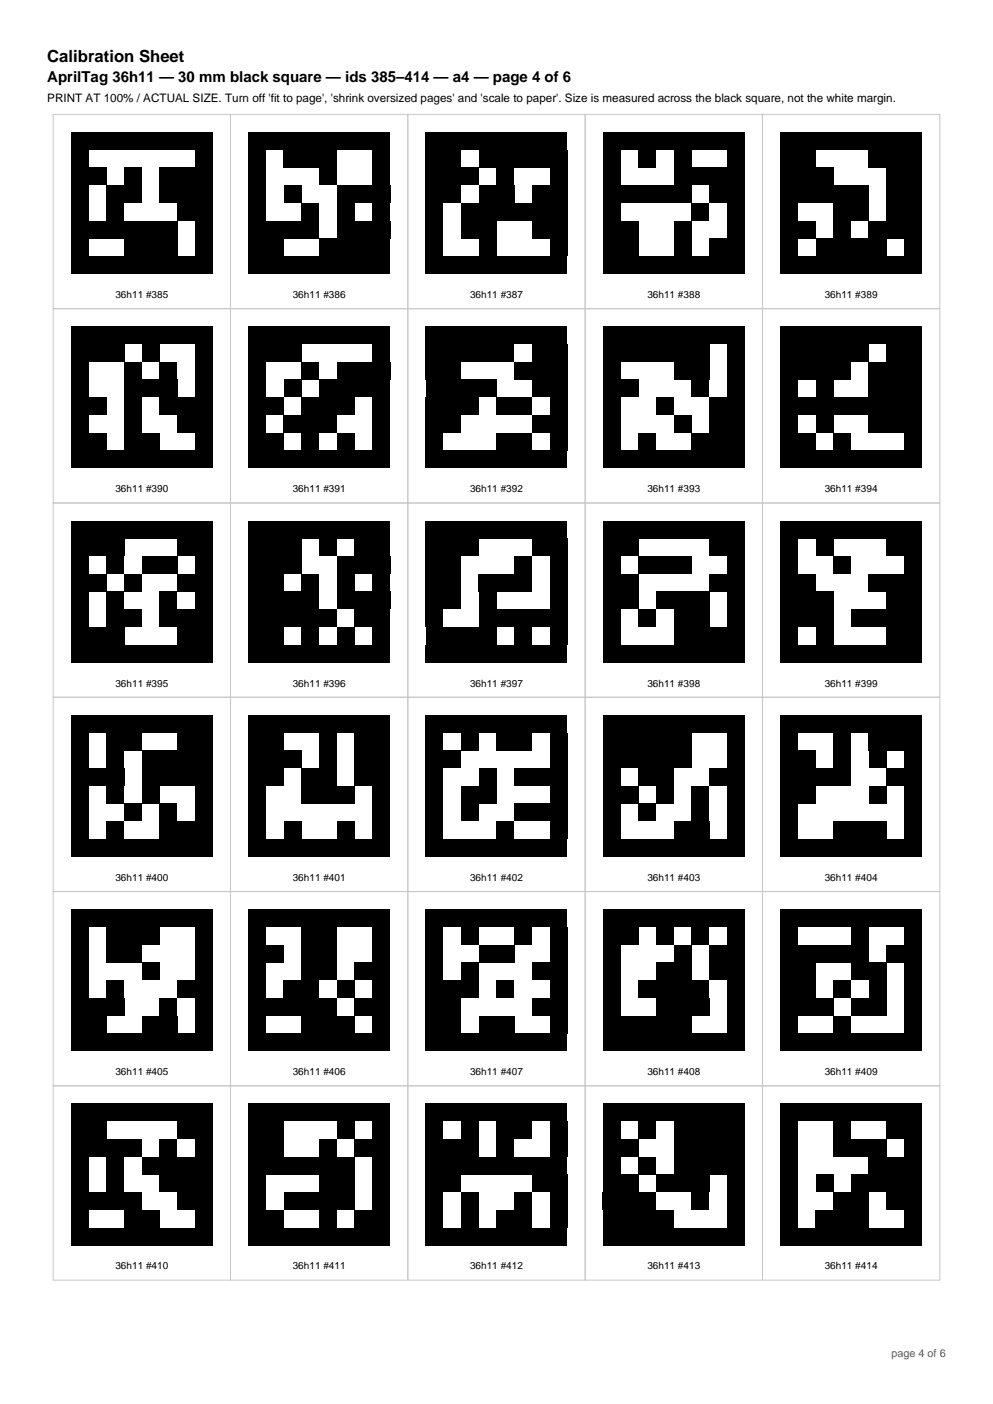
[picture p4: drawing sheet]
<svg xmlns="http://www.w3.org/2000/svg" width="210mm" height="297mm" viewBox="0 0 210 297" stroke-linecap="round" stroke-linejoin="round" font-family="sans-serif">
<defs><g id="words">
<text font-size="3.5" x="10" y="13.2">Calibration Sheet</text>
<text font-size="3.2" x="10" y="17.4">AprilTag 36h11 — 30 mm black square — ids 385–414 — a4 — page 4 of 6</text>
<text font-size="2.5" x="10" y="21.6">PRINT AT 100% / ACTUAL SIZE. Turn off 'fit to page', 'shrink oversized pages' and 'scale to paper'. Size is measured across the black square, not the white margin.</text>
<text font-size="2.3" fill="#595959" x="188.5" y="287">page 4 of 6</text>
<g font-size="2.1">
<text x="24.4" y="63">36h11 #385</text>
<text x="61.9" y="63">36h11 #386</text>
<text x="99.4" y="63">36h11 #387</text>
<text x="136.9" y="63">36h11 #388</text>
<text x="174.4" y="63">36h11 #389</text>
<text x="24.4" y="104.1">36h11 #390</text>
<text x="61.9" y="104.1">36h11 #391</text>
<text x="99.4" y="104.1">36h11 #392</text>
<text x="136.9" y="104.1">36h11 #393</text>
<text x="174.4" y="104.1">36h11 #394</text>
<text x="24.4" y="145.2">36h11 #395</text>
<text x="61.9" y="145.2">36h11 #396</text>
<text x="99.4" y="145.2">36h11 #397</text>
<text x="136.9" y="145.2">36h11 #398</text>
<text x="174.4" y="145.2">36h11 #399</text>
<text x="24.4" y="186.3">36h11 #400</text>
<text x="61.9" y="186.3">36h11 #401</text>
<text x="99.4" y="186.3">36h11 #402</text>
<text x="136.9" y="186.3">36h11 #403</text>
<text x="174.4" y="186.3">36h11 #404</text>
<text x="24.4" y="227.4">36h11 #405</text>
<text x="61.9" y="227.4">36h11 #406</text>
<text x="99.4" y="227.4">36h11 #407</text>
<text x="136.9" y="227.4">36h11 #408</text>
<text x="174.4" y="227.4">36h11 #409</text>
<text x="24.4" y="268.5">36h11 #410</text>
<text x="61.9" y="268.5">36h11 #411</text>
<text x="99.4" y="268.5">36h11 #412</text>
<text x="136.9" y="268.5">36h11 #413</text>
<text x="174.4" y="268.5">36h11 #414</text>
</g>
</g></defs>
<g fill="none" stroke="#c7c7c7" stroke-width=".21">
<path d="M11.2 24.2h37.5v41.1h-37.5zM48.8 24.2h37.5v41.1h-37.5zM86.3 24.2h37.5v41.1h-37.5zM123.8 24.2h37.4v41.1h-37.4zM161.2 24.2h37.5v41.1h-37.5zM11.2 65.3h37.5v41.1h-37.5zM48.8 65.3h37.5v41.1h-37.5zM86.3 65.3h37.5v41.1h-37.5zM123.8 65.3h37.4v41.1h-37.4zM161.2 65.3h37.5v41.1h-37.5zM11.2 106.4h37.5v41.1h-37.5zM48.8 106.4h37.5v41.1h-37.5z"/>
<path d="M86.3 106.4h37.5v41.1h-37.5zM123.8 106.4h37.4v41.1h-37.4zM161.2 106.4h37.5v41.1h-37.5zM11.2 147.5h37.5v41.1h-37.5zM48.8 147.5h37.5v41.1h-37.5zM86.3 147.5h37.5v41.1h-37.5zM123.8 147.5h37.4v41.1h-37.4zM161.2 147.5h37.5v41.1h-37.5zM11.2 188.6h37.5v41.1h-37.5zM48.8 188.6h37.5v41.1h-37.5zM86.3 188.6h37.5v41.1h-37.5zM123.8 188.6h37.4v41.1h-37.4z"/>
<path d="M161.2 188.6h37.5v41.1h-37.5zM11.2 229.7h37.5v41.1h-37.5zM48.8 229.7h37.5v41.1h-37.5zM86.3 229.7h37.5v41.1h-37.5zM123.8 229.7h37.4v41.1h-37.4zM161.2 229.7h37.5v41.1h-37.5z"/>
</g>
<g fill="#000">
<path d="M15 27.9h30v3.8h-30z" fill-rule="evenodd"/>
<path d="M15 31.7h3.8v3.7h-3.8z" fill-rule="evenodd"/>
<path d="M15 35.4h7.5v3.8h-7.5z" fill-rule="evenodd"/>
<path d="M26.2 35.4h3.8v3.8h-3.8z" fill-rule="evenodd"/>
<path d="M33.7 35.4h11.3v3.8h-11.3z" fill-rule="evenodd"/>
<path d="M41.2 31.7h3.8v3.7h-3.8z" fill-rule="evenodd"/>
<path d="M52.5 27.9h30v3.8h-30z" fill-rule="evenodd"/>
<path d="M52.5 31.7h3.7v3.7h-3.7z" fill-rule="evenodd"/>
<path d="M52.5 35.4h3.7v3.8h-3.7z" fill-rule="evenodd"/>
<path d="M60 31.7h11.2v3.7h-11.2z" fill-rule="evenodd"/>
<path d="M67.5 35.4h3.8v3.8h-3.8z" fill-rule="evenodd"/>
<path d="M78.7 31.7h3.8v3.7h-3.8z" fill-rule="evenodd"/>
<path d="M78.7 35.4h3.8v3.8h-3.8z" fill-rule="evenodd"/>
<path d="M90 27.9h30v3.8h-30z" fill-rule="evenodd"/>
<path d="M90 31.7h7.5v3.7h-7.5z" fill-rule="evenodd"/>
<path d="M90 35.4h11.2v3.8h-11.2z" fill-rule="evenodd"/>
<path d="M101.3 31.7h18.7v3.7h-18.7z" fill-rule="evenodd"/>
<path d="M105 35.4h3.7v3.8h-3.7z" fill-rule="evenodd"/>
<path d="M116.3 35.4h3.7v3.8h-3.7z" fill-rule="evenodd"/>
<path d="M127.5 27.9h30v3.8h-30z" fill-rule="evenodd"/>
<path d="M127.5 31.7h3.7v3.7h-3.7z" fill-rule="evenodd"/>
<path d="M127.5 35.4h3.7v3.8h-3.7z" fill-rule="evenodd"/>
<path d="M135 31.7h3.8v3.7h-3.8z" fill-rule="evenodd"/>
<path d="M142.5 31.7h3.7v3.7h-3.7z" fill-rule="evenodd"/>
<path d="M142.5 35.4h15v3.8h-15z" fill-rule="evenodd"/>
<path d="M153.8 31.7h3.7v3.7h-3.7z" fill-rule="evenodd"/>
<path d="M165 27.9h30v3.8h-30z" fill-rule="evenodd"/>
<path d="M165 31.7h7.5v3.7h-7.5z" fill-rule="evenodd"/>
<path d="M165 35.4h11.2v3.8h-11.2z" fill-rule="evenodd"/>
<path d="M183.7 31.7h11.3v3.7h-11.3z" fill-rule="evenodd"/>
<path d="M187.5 35.4h7.5v3.8h-7.5z" fill-rule="evenodd"/>
<path d="M15 39.2h3.8v3.8h-3.8z" fill-rule="evenodd"/>
<path d="M15 43h3.8v3.7h-3.8z" fill-rule="evenodd"/>
<path d="M15 46.7h22.5v3.7h-22.5z" fill-rule="evenodd"/>
<path d="M15 50.4h3.8v3.8h-3.8z" fill-rule="evenodd"/>
<path d="M15 54.2h30v3.8h-30z" fill-rule="evenodd"/>
<path d="M22.5 39.2h7.5v3.8h-7.5z" fill-rule="evenodd"/>
<path d="M22.5 43h3.7v3.7h-3.7z" fill-rule="evenodd"/>
<path d="M26.2 50.4h11.3v3.8h-11.3z" fill-rule="evenodd"/>
<path d="M33.7 39.2h11.3v3.8h-11.3z" fill-rule="evenodd"/>
<path d="M37.5 43h7.5v3.7h-7.5z" fill-rule="evenodd"/>
<path d="M41.2 46.7h3.8v3.7h-3.8z" fill-rule="evenodd"/>
<path d="M41.2 50.4h3.8v3.8h-3.8z" fill-rule="evenodd"/>
<path d="M52.5 39.2h3.7v3.8h-3.7z" fill-rule="evenodd"/>
<path d="M52.5 43h3.7v3.7h-3.7z" fill-rule="evenodd"/>
<path d="M52.5 46.7h15v3.7h-15z" fill-rule="evenodd"/>
<path d="M52.5 50.4h7.5v3.8h-7.5z" fill-rule="evenodd"/>
<path d="M52.5 54.2h30v3.8h-30z" fill-rule="evenodd"/>
<path d="M60 39.2h3.7v3.8h-3.7z" fill-rule="evenodd"/>
<path d="M63.8 43h3.7v3.7h-3.7z" fill-rule="evenodd"/>
<path d="M67.5 50.4h15v3.8h-15z" fill-rule="evenodd"/>
<path d="M71.3 39.2h11.2v3.8h-11.2z" fill-rule="evenodd"/>
<path d="M71.3 43h3.7v3.7h-3.7z" fill-rule="evenodd"/>
<path d="M71.3 46.7h11.2v3.7h-11.2z" fill-rule="evenodd"/>
<path d="M78.7 43h3.8v3.7h-3.8z" fill-rule="evenodd"/>
<path d="M90 39.2h7.5v3.8h-7.5z" fill-rule="evenodd"/>
<path d="M90 43h3.7v3.7h-3.7z" fill-rule="evenodd"/>
<path d="M90 46.7h3.7v3.7h-3.7z" fill-rule="evenodd"/>
<path d="M90 50.4h3.7v3.8h-3.7z" fill-rule="evenodd"/>
<path d="M90 54.2h30v3.8h-30z" fill-rule="evenodd"/>
<path d="M97.5 43h22.5v3.7h-22.5z" fill-rule="evenodd"/>
<path d="M97.5 46.7h7.5v3.7h-7.5z" fill-rule="evenodd"/>
<path d="M101.3 39.2h7.5v3.8h-7.5z" fill-rule="evenodd"/>
<path d="M101.3 50.4h3.7v3.8h-3.7z" fill-rule="evenodd"/>
<path d="M112.5 39.2h7.5v3.8h-7.5z" fill-rule="evenodd"/>
<path d="M112.5 46.7h7.5v3.7h-7.5z" fill-rule="evenodd"/>
<path d="M116.3 50.4h3.7v3.8h-3.7z" fill-rule="evenodd"/>
<path d="M127.5 39.2h18.7v3.8h-18.7z" fill-rule="evenodd"/>
<path d="M127.5 43h3.7v3.7h-3.7z" fill-rule="evenodd"/>
<path d="M127.5 46.7h7.5v3.7h-7.5z" fill-rule="evenodd"/>
<path d="M127.5 50.4h7.5v3.8h-7.5z" fill-rule="evenodd"/>
<path d="M127.5 54.2h30v3.8h-30z" fill-rule="evenodd"/>
<path d="M142.5 46.7h3.7v3.7h-3.7z" fill-rule="evenodd"/>
<path d="M142.5 50.4h3.7v3.8h-3.7z" fill-rule="evenodd"/>
<path d="M146.2 43h3.8v3.7h-3.8z" fill-rule="evenodd"/>
<path d="M150 39.2h7.5v3.8h-7.5z" fill-rule="evenodd"/>
<path d="M150 50.4h7.5v3.8h-7.5z" fill-rule="evenodd"/>
<path d="M153.8 43h3.7v3.7h-3.7z" fill-rule="evenodd"/>
<path d="M153.8 46.7h3.7v3.7h-3.7z" fill-rule="evenodd"/>
<path d="M165 39.2h18.7v3.8h-18.7z" fill-rule="evenodd"/>
<path d="M165 43h3.7v3.7h-3.7z" fill-rule="evenodd"/>
<path d="M165 46.7h7.5v3.7h-7.5z" fill-rule="evenodd"/>
<path d="M165 50.4h3.7v3.8h-3.7z" fill-rule="evenodd"/>
<path d="M165 54.2h30v3.8h-30z" fill-rule="evenodd"/>
<path d="M172.5 50.4h15v3.8h-15z" fill-rule="evenodd"/>
<path d="M176.2 43h7.6v3.7h-7.6z" fill-rule="evenodd"/>
<path d="M176.2 46.7h3.8v3.7h-3.8z" fill-rule="evenodd"/>
<path d="M183.7 46.7h11.3v3.7h-11.3z" fill-rule="evenodd"/>
<path d="M187.5 39.2h7.5v3.8h-7.5z" fill-rule="evenodd"/>
<path d="M187.5 43h7.5v3.7h-7.5z" fill-rule="evenodd"/>
<path d="M191.2 50.4h3.8v3.8h-3.8z" fill-rule="evenodd"/>
<path d="M15 69h30v3.8h-30z" fill-rule="evenodd"/>
<path d="M15 72.8h11.3v3.8h-11.3z" fill-rule="evenodd"/>
<path d="M30 72.8h3.7v3.8h-3.7z" fill-rule="evenodd"/>
<path d="M41.2 72.8h3.8v3.8h-3.8z" fill-rule="evenodd"/>
<path d="M52.5 69h30v3.8h-30z" fill-rule="evenodd"/>
<path d="M52.5 72.8h11.2v3.8h-11.2z" fill-rule="evenodd"/>
<path d="M78.7 72.8h3.8v3.8h-3.8z" fill-rule="evenodd"/>
<path d="M90 69h30v3.8h-30z" fill-rule="evenodd"/>
<path d="M90 72.8h18.7v3.8h-18.7z" fill-rule="evenodd"/>
<path d="M112.5 72.8h7.5v3.8h-7.5z" fill-rule="evenodd"/>
<path d="M127.5 69h30v3.8h-30z" fill-rule="evenodd"/>
<path d="M127.5 72.8h22.5v3.8h-22.5z" fill-rule="evenodd"/>
<path d="M153.8 72.8h3.7v3.8h-3.7z" fill-rule="evenodd"/>
<path d="M165 69h30v3.8h-30z" fill-rule="evenodd"/>
<path d="M165 72.8h18.7v3.8h-18.7z" fill-rule="evenodd"/>
<path d="M187.5 72.8h7.5v3.8h-7.5z" fill-rule="evenodd"/>
<path d="M15 76.6h3.8v3.7h-3.8z" fill-rule="evenodd"/>
<path d="M15 80.3h3.8v3.7h-3.8z" fill-rule="evenodd"/>
<path d="M15 84h7.5v3.8h-7.5z" fill-rule="evenodd"/>
<path d="M15 87.8h3.8v3.7h-3.8z" fill-rule="evenodd"/>
<path d="M15 91.6h7.5v3.7h-7.5z" fill-rule="evenodd"/>
<path d="M15 95.3h30v3.8h-30z" fill-rule="evenodd"/>
<path d="M26.2 76.6h3.8v3.7h-3.8z" fill-rule="evenodd"/>
<path d="M26.2 80.3h11.3v3.7h-11.3z" fill-rule="evenodd"/>
<path d="M26.2 84h3.8v3.8h-3.8z" fill-rule="evenodd"/>
<path d="M26.2 87.8h3.8v3.7h-3.8z" fill-rule="evenodd"/>
<path d="M26.2 91.6h7.5v3.7h-7.5z" fill-rule="evenodd"/>
<path d="M33.7 76.6h3.8v3.7h-3.8z" fill-rule="evenodd"/>
<path d="M33.7 84h11.3v3.8h-11.3z" fill-rule="evenodd"/>
<path d="M37.5 87.8h7.5v3.7h-7.5z" fill-rule="evenodd"/>
<path d="M41.2 76.6h3.8v3.7h-3.8z" fill-rule="evenodd"/>
<path d="M41.2 80.3h3.8v3.7h-3.8z" fill-rule="evenodd"/>
<path d="M41.2 91.6h3.8v3.7h-3.8z" fill-rule="evenodd"/>
<path d="M52.5 76.6h3.7v3.7h-3.7z" fill-rule="evenodd"/>
<path d="M52.5 80.3h3.7v3.7h-3.7z" fill-rule="evenodd"/>
<path d="M52.5 84h7.5v3.8h-7.5z" fill-rule="evenodd"/>
<path d="M52.5 87.8h3.7v3.7h-3.7z" fill-rule="evenodd"/>
<path d="M52.5 91.6h7.5v3.7h-7.5z" fill-rule="evenodd"/>
<path d="M52.5 95.3h30v3.8h-30z" fill-rule="evenodd"/>
<path d="M60 80.3h3.7v3.7h-3.7z" fill-rule="evenodd"/>
<path d="M60 87.8h11.2v3.7h-11.2z" fill-rule="evenodd"/>
<path d="M63.8 76.6h3.7v3.7h-3.7z" fill-rule="evenodd"/>
<path d="M63.8 84h11.2v3.8h-11.2z" fill-rule="evenodd"/>
<path d="M63.8 91.6h3.7v3.7h-3.7z" fill-rule="evenodd"/>
<path d="M67.5 80.3h15v3.7h-15z" fill-rule="evenodd"/>
<path d="M71.3 76.6h11.2v3.7h-11.2z" fill-rule="evenodd"/>
<path d="M71.3 91.6h3.7v3.7h-3.7z" fill-rule="evenodd"/>
<path d="M78.7 84h3.8v3.8h-3.8z" fill-rule="evenodd"/>
<path d="M78.7 87.8h3.8v3.7h-3.8z" fill-rule="evenodd"/>
<path d="M78.7 91.6h3.8v3.7h-3.8z" fill-rule="evenodd"/>
<path d="M90 76.6h7.5v3.7h-7.5z" fill-rule="evenodd"/>
<path d="M90 80.3h15v3.7h-15z" fill-rule="evenodd"/>
<path d="M90 84h11.2v3.8h-11.2z" fill-rule="evenodd"/>
<path d="M90 87.8h7.5v3.7h-7.5z" fill-rule="evenodd"/>
<path d="M90 91.6h3.7v3.7h-3.7z" fill-rule="evenodd"/>
<path d="M90 95.3h30v3.8h-30z" fill-rule="evenodd"/>
<path d="M105 84h7.5v3.8h-7.5z" fill-rule="evenodd"/>
<path d="M105 91.6h7.5v3.7h-7.5z" fill-rule="evenodd"/>
<path d="M108.7 76.6h11.3v3.7h-11.3z" fill-rule="evenodd"/>
<path d="M112.5 80.3h7.5v3.7h-7.5z" fill-rule="evenodd"/>
<path d="M112.5 87.8h7.5v3.7h-7.5z" fill-rule="evenodd"/>
<path d="M116.3 84h3.7v3.8h-3.7z" fill-rule="evenodd"/>
<path d="M116.3 91.6h3.7v3.7h-3.7z" fill-rule="evenodd"/>
<path d="M127.5 76.6h3.7v3.7h-3.7z" fill-rule="evenodd"/>
<path d="M127.5 80.3h7.5v3.7h-7.5z" fill-rule="evenodd"/>
<path d="M127.5 84h3.7v3.8h-3.7z" fill-rule="evenodd"/>
<path d="M127.5 87.8h3.7v3.7h-3.7z" fill-rule="evenodd"/>
<path d="M127.5 91.6h3.7v3.7h-3.7z" fill-rule="evenodd"/>
<path d="M127.5 95.3h30v3.8h-30z" fill-rule="evenodd"/>
<path d="M135 91.6h3.8v3.7h-3.8z" fill-rule="evenodd"/>
<path d="M138.8 84h3.7v3.8h-3.7z" fill-rule="evenodd"/>
<path d="M142.5 76.6h7.5v3.7h-7.5z" fill-rule="evenodd"/>
<path d="M142.5 87.8h3.7v3.7h-3.7z" fill-rule="evenodd"/>
<path d="M146.2 80.3h3.8v3.7h-3.8z" fill-rule="evenodd"/>
<path d="M146.2 91.6h11.3v3.7h-11.3z" fill-rule="evenodd"/>
<path d="M150 84h7.5v3.8h-7.5z" fill-rule="evenodd"/>
<path d="M150 87.8h7.5v3.7h-7.5z" fill-rule="evenodd"/>
<path d="M153.8 76.6h3.7v3.7h-3.7z" fill-rule="evenodd"/>
<path d="M153.8 80.3h3.7v3.7h-3.7z" fill-rule="evenodd"/>
<path d="M165 76.6h15v3.7h-15z" fill-rule="evenodd"/>
<path d="M165 80.3h3.7v3.7h-3.7z" fill-rule="evenodd"/>
<path d="M165 84h30v3.8h-30z" fill-rule="evenodd"/>
<path d="M165 87.8h3.7v3.7h-3.7z" fill-rule="evenodd"/>
<path d="M165 91.6h7.5v3.7h-7.5z" fill-rule="evenodd"/>
<path d="M165 95.3h30v3.8h-30z" fill-rule="evenodd"/>
<path d="M172.5 80.3h3.8v3.7h-3.8z" fill-rule="evenodd"/>
<path d="M172.5 87.8h3.8v3.7h-3.8z" fill-rule="evenodd"/>
<path d="M176.2 91.6h3.8v3.7h-3.8z" fill-rule="evenodd"/>
<path d="M183.7 76.6h11.3v3.7h-11.3z" fill-rule="evenodd"/>
<path d="M183.7 80.3h11.3v3.7h-11.3z" fill-rule="evenodd"/>
<path d="M183.7 87.8h11.3v3.7h-11.3z" fill-rule="evenodd"/>
<path d="M191.2 91.6h3.8v3.7h-3.8z" fill-rule="evenodd"/>
<path d="M15 110.1h30v3.8h-30z" fill-rule="evenodd"/>
<path d="M15 113.9h11.3v3.8h-11.3z" fill-rule="evenodd"/>
<path d="M37.5 113.9h7.5v3.8h-7.5z" fill-rule="evenodd"/>
<path d="M52.5 110.1h30v3.8h-30z" fill-rule="evenodd"/>
<path d="M52.5 113.9h11.2v3.8h-11.2z" fill-rule="evenodd"/>
<path d="M67.5 113.9h3.8v3.8h-3.8z" fill-rule="evenodd"/>
<path d="M75 113.9h7.5v3.8h-7.5z" fill-rule="evenodd"/>
<path d="M90 110.1h30v3.8h-30z" fill-rule="evenodd"/>
<path d="M90 113.9h11.2v3.8h-11.2z" fill-rule="evenodd"/>
<path d="M112.5 113.9h7.5v3.8h-7.5z" fill-rule="evenodd"/>
<path d="M127.5 110.1h30v3.8h-30z" fill-rule="evenodd"/>
<path d="M127.5 113.9h7.5v3.8h-7.5z" fill-rule="evenodd"/>
<path d="M150 113.9h7.5v3.8h-7.5z" fill-rule="evenodd"/>
<path d="M165 110.1h30v3.8h-30z" fill-rule="evenodd"/>
<path d="M165 113.9h3.7v3.8h-3.7z" fill-rule="evenodd"/>
<path d="M172.5 113.9h3.8v3.8h-3.8z" fill-rule="evenodd"/>
<path d="M187.5 113.9h7.5v3.8h-7.5z" fill-rule="evenodd"/>
<path d="M15 117.7h3.8v3.7h-3.8z" fill-rule="evenodd"/>
<path d="M15 121.4h7.5v3.7h-7.5z" fill-rule="evenodd"/>
<path d="M15 125.2h3.8v3.7h-3.8z" fill-rule="evenodd"/>
<path d="M15 128.9h3.8v3.8h-3.8z" fill-rule="evenodd"/>
<path d="M15 132.6h11.3v3.8h-11.3z" fill-rule="evenodd"/>
<path d="M22.5 117.7h3.7v3.7h-3.7z" fill-rule="evenodd"/>
<path d="M22.5 125.2h3.7v3.7h-3.7z" fill-rule="evenodd"/>
<path d="M22.5 128.9h7.5v3.8h-7.5z" fill-rule="evenodd"/>
<path d="M26.2 121.4h3.8v3.7h-3.8z" fill-rule="evenodd"/>
<path d="M30 117.7h7.5v3.7h-7.5z" fill-rule="evenodd"/>
<path d="M33.7 125.2h3.8v3.7h-3.8z" fill-rule="evenodd"/>
<path d="M33.7 128.9h11.3v3.8h-11.3z" fill-rule="evenodd"/>
<path d="M37.5 121.4h7.5v3.7h-7.5z" fill-rule="evenodd"/>
<path d="M37.5 132.6h7.5v3.8h-7.5z" fill-rule="evenodd"/>
<path d="M41.2 117.7h3.8v3.7h-3.8z" fill-rule="evenodd"/>
<path d="M41.2 125.2h3.8v3.7h-3.8z" fill-rule="evenodd"/>
<path d="M52.5 117.7h11.2v3.7h-11.2z" fill-rule="evenodd"/>
<path d="M52.5 121.4h7.5v3.7h-7.5z" fill-rule="evenodd"/>
<path d="M52.5 125.2h15v3.7h-15z" fill-rule="evenodd"/>
<path d="M52.5 128.9h18.8v3.8h-18.8z" fill-rule="evenodd"/>
<path d="M52.5 132.6h7.5v3.8h-7.5z" fill-rule="evenodd"/>
<path d="M63.8 121.4h3.7v3.7h-3.7z" fill-rule="evenodd"/>
<path d="M63.8 132.6h3.7v3.8h-3.7z" fill-rule="evenodd"/>
<path d="M71.3 117.7h11.2v3.7h-11.2z" fill-rule="evenodd"/>
<path d="M71.3 121.4h3.7v3.7h-3.7z" fill-rule="evenodd"/>
<path d="M71.3 125.2h11.2v3.7h-11.2z" fill-rule="evenodd"/>
<path d="M71.3 132.6h3.7v3.8h-3.7z" fill-rule="evenodd"/>
<path d="M75 128.9h7.5v3.8h-7.5z" fill-rule="evenodd"/>
<path d="M78.7 121.4h3.8v3.7h-3.8z" fill-rule="evenodd"/>
<path d="M78.7 132.6h3.8v3.8h-3.8z" fill-rule="evenodd"/>
<path d="M90 117.7h7.5v3.7h-7.5z" fill-rule="evenodd"/>
<path d="M90 121.4h7.5v3.7h-7.5z" fill-rule="evenodd"/>
<path d="M90 125.2h7.5v3.7h-7.5z" fill-rule="evenodd"/>
<path d="M90 128.9h3.7v3.8h-3.7z" fill-rule="evenodd"/>
<path d="M90 132.6h15v3.8h-15z" fill-rule="evenodd"/>
<path d="M101.3 121.4h11.2v3.7h-11.2z" fill-rule="evenodd"/>
<path d="M101.3 125.2h3.7v3.7h-3.7z" fill-rule="evenodd"/>
<path d="M101.3 128.9h18.7v3.8h-18.7z" fill-rule="evenodd"/>
<path d="M108.7 117.7h3.8v3.7h-3.8z" fill-rule="evenodd"/>
<path d="M108.7 132.6h3.8v3.8h-3.8z" fill-rule="evenodd"/>
<path d="M116.3 117.7h3.7v3.7h-3.7z" fill-rule="evenodd"/>
<path d="M116.3 121.4h3.7v3.7h-3.7z" fill-rule="evenodd"/>
<path d="M116.3 125.2h3.7v3.7h-3.7z" fill-rule="evenodd"/>
<path d="M116.3 132.6h3.7v3.8h-3.7z" fill-rule="evenodd"/>
<path d="M127.5 117.7h3.7v3.7h-3.7z" fill-rule="evenodd"/>
<path d="M127.5 121.4h7.5v3.7h-7.5z" fill-rule="evenodd"/>
<path d="M127.5 125.2h7.5v3.7h-7.5z" fill-rule="evenodd"/>
<path d="M127.5 128.9h3.7v3.8h-3.7z" fill-rule="evenodd"/>
<path d="M127.5 132.6h3.7v3.8h-3.7z" fill-rule="evenodd"/>
<path d="M135 117.7h11.3v3.7h-11.3z" fill-rule="evenodd"/>
<path d="M135 128.9h3.8v3.8h-3.8z" fill-rule="evenodd"/>
<path d="M138.8 125.2h11.2v3.7h-11.2z" fill-rule="evenodd"/>
<path d="M142.5 128.9h7.5v3.8h-7.5z" fill-rule="evenodd"/>
<path d="M142.5 132.6h15v3.8h-15z" fill-rule="evenodd"/>
<path d="M150 121.4h7.5v3.7h-7.5z" fill-rule="evenodd"/>
<path d="M153.8 117.7h3.7v3.7h-3.7z" fill-rule="evenodd"/>
<path d="M153.8 125.2h3.7v3.7h-3.7z" fill-rule="evenodd"/>
<path d="M153.8 128.9h3.7v3.8h-3.7z" fill-rule="evenodd"/>
<path d="M165 117.7h3.7v3.7h-3.7z" fill-rule="evenodd"/>
<path d="M165 121.4h7.5v3.7h-7.5z" fill-rule="evenodd"/>
<path d="M165 125.2h11.2v3.7h-11.2z" fill-rule="evenodd"/>
<path d="M165 128.9h11.2v3.8h-11.2z" fill-rule="evenodd"/>
<path d="M165 132.6h3.7v3.8h-3.7z" fill-rule="evenodd"/>
<path d="M172.5 132.6h3.8v3.8h-3.8z" fill-rule="evenodd"/>
<path d="M176.2 117.7h3.8v3.7h-3.8z" fill-rule="evenodd"/>
<path d="M180 128.9h15v3.8h-15z" fill-rule="evenodd"/>
<path d="M183.7 121.4h11.3v3.7h-11.3z" fill-rule="evenodd"/>
<path d="M187.5 125.2h7.5v3.7h-7.5z" fill-rule="evenodd"/>
<path d="M187.5 132.6h7.5v3.8h-7.5z" fill-rule="evenodd"/>
<path d="M191.2 117.7h3.8v3.7h-3.8z" fill-rule="evenodd"/>
<path d="M15 136.4h30v3.7h-30z" fill-rule="evenodd"/>
<path d="M15 151.2h30v3.8h-30z" fill-rule="evenodd"/>
<path d="M15 155h3.8v3.7h-3.8z" fill-rule="evenodd"/>
<path d="M22.5 155h7.5v3.7h-7.5z" fill-rule="evenodd"/>
<path d="M37.5 155h7.5v3.7h-7.5z" fill-rule="evenodd"/>
<path d="M52.5 136.4h30v3.7h-30z" fill-rule="evenodd"/>
<path d="M52.5 151.2h30v3.8h-30z" fill-rule="evenodd"/>
<path d="M52.5 155h7.5v3.7h-7.5z" fill-rule="evenodd"/>
<path d="M67.5 155h3.8v3.7h-3.8z" fill-rule="evenodd"/>
<path d="M75 155h7.5v3.7h-7.5z" fill-rule="evenodd"/>
<path d="M90 136.4h30v3.7h-30z" fill-rule="evenodd"/>
<path d="M90 151.2h30v3.8h-30z" fill-rule="evenodd"/>
<path d="M90 155h3.7v3.7h-3.7z" fill-rule="evenodd"/>
<path d="M97.5 155h3.8v3.7h-3.8z" fill-rule="evenodd"/>
<path d="M105 155h7.5v3.7h-7.5z" fill-rule="evenodd"/>
<path d="M116.3 155h3.7v3.7h-3.7z" fill-rule="evenodd"/>
<path d="M127.5 136.4h30v3.7h-30z" fill-rule="evenodd"/>
<path d="M127.5 151.2h30v3.8h-30z" fill-rule="evenodd"/>
<path d="M127.5 155h18.7v3.7h-18.7z" fill-rule="evenodd"/>
<path d="M153.8 155h3.7v3.7h-3.7z" fill-rule="evenodd"/>
<path d="M165 136.4h30v3.7h-30z" fill-rule="evenodd"/>
<path d="M165 151.2h30v3.8h-30z" fill-rule="evenodd"/>
<path d="M165 155h3.7v3.7h-3.7z" fill-rule="evenodd"/>
<path d="M176.2 155h3.8v3.7h-3.8z" fill-rule="evenodd"/>
<path d="M183.7 155h11.3v3.7h-11.3z" fill-rule="evenodd"/>
<path d="M15 158.8h3.8v3.7h-3.8z" fill-rule="evenodd"/>
<path d="M15 162.5h11.3v3.8h-11.3z" fill-rule="evenodd"/>
<path d="M15 166.3h3.8v3.7h-3.8z" fill-rule="evenodd"/>
<path d="M15 170h3.8v3.7h-3.8z" fill-rule="evenodd"/>
<path d="M15 173.7h3.8v3.8h-3.8z" fill-rule="evenodd"/>
<path d="M22.5 158.8h3.7v3.7h-3.7z" fill-rule="evenodd"/>
<path d="M22.5 166.3h3.7v3.7h-3.7z" fill-rule="evenodd"/>
<path d="M22.5 173.7h3.7v3.8h-3.7z" fill-rule="evenodd"/>
<path d="M26.2 170h3.8v3.7h-3.8z" fill-rule="evenodd"/>
<path d="M30 158.8h15v3.7h-15z" fill-rule="evenodd"/>
<path d="M30 162.5h15v3.8h-15z" fill-rule="evenodd"/>
<path d="M30 166.3h3.7v3.7h-3.7z" fill-rule="evenodd"/>
<path d="M33.7 170h3.8v3.7h-3.8z" fill-rule="evenodd"/>
<path d="M33.7 173.7h11.3v3.8h-11.3z" fill-rule="evenodd"/>
<path d="M41.2 166.3h3.8v3.7h-3.8z" fill-rule="evenodd"/>
<path d="M41.2 170h3.8v3.7h-3.8z" fill-rule="evenodd"/>
<path d="M52.5 158.8h11.2v3.7h-11.2z" fill-rule="evenodd"/>
<path d="M52.5 162.5h7.5v3.8h-7.5z" fill-rule="evenodd"/>
<path d="M52.5 166.3h3.7v3.7h-3.7z" fill-rule="evenodd"/>
<path d="M52.5 170h3.7v3.7h-3.7z" fill-rule="evenodd"/>
<path d="M52.5 173.7h3.7v3.8h-3.7z" fill-rule="evenodd"/>
<path d="M60 173.7h3.7v3.8h-3.7z" fill-rule="evenodd"/>
<path d="M63.8 162.5h7.5v3.8h-7.5z" fill-rule="evenodd"/>
<path d="M63.8 166.3h11.2v3.7h-11.2z" fill-rule="evenodd"/>
<path d="M67.5 158.8h3.8v3.7h-3.8z" fill-rule="evenodd"/>
<path d="M71.3 173.7h3.7v3.8h-3.7z" fill-rule="evenodd"/>
<path d="M75 158.8h7.5v3.7h-7.5z" fill-rule="evenodd"/>
<path d="M75 162.5h7.5v3.8h-7.5z" fill-rule="evenodd"/>
<path d="M78.7 166.3h3.8v3.7h-3.8z" fill-rule="evenodd"/>
<path d="M78.7 170h3.8v3.7h-3.8z" fill-rule="evenodd"/>
<path d="M78.7 173.7h3.8v3.8h-3.8z" fill-rule="evenodd"/>
<path d="M90 158.8h7.5v3.7h-7.5z" fill-rule="evenodd"/>
<path d="M90 162.5h3.7v3.8h-3.7z" fill-rule="evenodd"/>
<path d="M90 166.3h3.7v3.7h-3.7z" fill-rule="evenodd"/>
<path d="M90 170h3.7v3.7h-3.7z" fill-rule="evenodd"/>
<path d="M90 173.7h3.7v3.8h-3.7z" fill-rule="evenodd"/>
<path d="M97.5 166.3h7.5v3.7h-7.5z" fill-rule="evenodd"/>
<path d="M97.5 170h3.8v3.7h-3.8z" fill-rule="evenodd"/>
<path d="M101.3 162.5h3.7v3.8h-3.7z" fill-rule="evenodd"/>
<path d="M105 173.7h3.7v3.8h-3.7z" fill-rule="evenodd"/>
<path d="M108.7 162.5h11.3v3.8h-11.3z" fill-rule="evenodd"/>
<path d="M108.7 170h11.3v3.7h-11.3z" fill-rule="evenodd"/>
<path d="M116.3 158.8h3.7v3.7h-3.7z" fill-rule="evenodd"/>
<path d="M116.3 166.3h3.7v3.7h-3.7z" fill-rule="evenodd"/>
<path d="M116.3 173.7h3.7v3.8h-3.7z" fill-rule="evenodd"/>
<path d="M127.5 158.8h18.7v3.7h-18.7z" fill-rule="evenodd"/>
<path d="M127.5 162.5h3.7v3.8h-3.7z" fill-rule="evenodd"/>
<path d="M127.5 166.3h7.5v3.7h-7.5z" fill-rule="evenodd"/>
<path d="M127.5 170h3.7v3.7h-3.7z" fill-rule="evenodd"/>
<path d="M127.5 173.7h3.7v3.8h-3.7z" fill-rule="evenodd"/>
<path d="M135 162.5h7.5v3.8h-7.5z" fill-rule="evenodd"/>
<path d="M135 170h3.8v3.7h-3.8z" fill-rule="evenodd"/>
<path d="M138.8 166.3h3.7v3.7h-3.7z" fill-rule="evenodd"/>
<path d="M142.5 173.7h7.5v3.8h-7.5z" fill-rule="evenodd"/>
<path d="M146.2 166.3h3.8v3.7h-3.8z" fill-rule="evenodd"/>
<path d="M146.2 170h3.8v3.7h-3.8z" fill-rule="evenodd"/>
<path d="M150 162.5h7.5v3.8h-7.5z" fill-rule="evenodd"/>
<path d="M153.8 158.8h3.7v3.7h-3.7z" fill-rule="evenodd"/>
<path d="M153.8 166.3h3.7v3.7h-3.7z" fill-rule="evenodd"/>
<path d="M153.8 170h3.7v3.7h-3.7z" fill-rule="evenodd"/>
<path d="M153.8 173.7h3.7v3.8h-3.7z" fill-rule="evenodd"/>
<path d="M165 158.8h7.5v3.7h-7.5z" fill-rule="evenodd"/>
<path d="M165 162.5h15v3.8h-15z" fill-rule="evenodd"/>
<path d="M165 166.3h7.5v3.7h-7.5z" fill-rule="evenodd"/>
<path d="M165 170h3.7v3.7h-3.7z" fill-rule="evenodd"/>
<path d="M165 173.7h3.7v3.8h-3.7z" fill-rule="evenodd"/>
<path d="M176.2 158.8h3.8v3.7h-3.8z" fill-rule="evenodd"/>
<path d="M176.2 173.7h11.3v3.8h-11.3z" fill-rule="evenodd"/>
<path d="M183.7 158.8h3.8v3.7h-3.8z" fill-rule="evenodd"/>
<path d="M183.7 166.3h3.8v3.7h-3.8z" fill-rule="evenodd"/>
<path d="M187.5 162.5h7.5v3.8h-7.5z" fill-rule="evenodd"/>
<path d="M191.2 158.8h3.8v3.7h-3.8z" fill-rule="evenodd"/>
<path d="M191.2 166.3h3.8v3.7h-3.8z" fill-rule="evenodd"/>
<path d="M191.2 170h3.8v3.7h-3.8z" fill-rule="evenodd"/>
<path d="M191.2 173.7h3.8v3.8h-3.8z" fill-rule="evenodd"/>
<path d="M15 177.5h30v3.8h-30z" fill-rule="evenodd"/>
<path d="M15 192.4h30v3.7h-30z" fill-rule="evenodd"/>
<path d="M15 196.1h3.8v3.8h-3.8z" fill-rule="evenodd"/>
<path d="M22.5 196.1h11.2v3.8h-11.2z" fill-rule="evenodd"/>
<path d="M41.2 196.1h3.8v3.8h-3.8z" fill-rule="evenodd"/>
<path d="M52.5 177.5h30v3.8h-30z" fill-rule="evenodd"/>
<path d="M52.5 192.4h30v3.7h-30z" fill-rule="evenodd"/>
<path d="M52.5 196.1h3.7v3.8h-3.7z" fill-rule="evenodd"/>
<path d="M63.8 196.1h7.5v3.8h-7.5z" fill-rule="evenodd"/>
<path d="M78.7 196.1h3.8v3.8h-3.8z" fill-rule="evenodd"/>
<path d="M90 177.5h30v3.8h-30z" fill-rule="evenodd"/>
<path d="M90 192.4h30v3.7h-30z" fill-rule="evenodd"/>
<path d="M90 196.1h3.7v3.8h-3.7z" fill-rule="evenodd"/>
<path d="M97.5 196.1h3.8v3.8h-3.8z" fill-rule="evenodd"/>
<path d="M108.7 196.1h3.8v3.8h-3.8z" fill-rule="evenodd"/>
<path d="M116.3 196.1h3.7v3.8h-3.7z" fill-rule="evenodd"/>
<path d="M127.5 177.5h30v3.8h-30z" fill-rule="evenodd"/>
<path d="M127.5 192.4h30v3.7h-30z" fill-rule="evenodd"/>
<path d="M127.5 196.1h7.5v3.8h-7.5z" fill-rule="evenodd"/>
<path d="M138.8 196.1h3.7v3.8h-3.7z" fill-rule="evenodd"/>
<path d="M146.2 196.1h3.8v3.8h-3.8z" fill-rule="evenodd"/>
<path d="M153.8 196.1h3.7v3.8h-3.7z" fill-rule="evenodd"/>
<path d="M165 177.5h30v3.8h-30z" fill-rule="evenodd"/>
<path d="M165 192.4h30v3.7h-30z" fill-rule="evenodd"/>
<path d="M165 196.1h3.7v3.8h-3.7z" fill-rule="evenodd"/>
<path d="M180 196.1h3.8v3.8h-3.8z" fill-rule="evenodd"/>
<path d="M191.2 196.1h3.8v3.8h-3.8z" fill-rule="evenodd"/>
<path d="M15 199.9h3.8v3.7h-3.8z" fill-rule="evenodd"/>
<path d="M15 203.6h3.8v3.7h-3.8z" fill-rule="evenodd"/>
<path d="M15 207.3h3.8v3.8h-3.8z" fill-rule="evenodd"/>
<path d="M15 211.1h11.3v3.8h-11.3z" fill-rule="evenodd"/>
<path d="M15 214.9h7.5v3.7h-7.5z" fill-rule="evenodd"/>
<path d="M22.5 199.9h7.5v3.7h-7.5z" fill-rule="evenodd"/>
<path d="M22.5 207.3h3.7v3.8h-3.7z" fill-rule="evenodd"/>
<path d="M30 203.6h3.7v3.7h-3.7z" fill-rule="evenodd"/>
<path d="M30 214.9h7.5v3.7h-7.5z" fill-rule="evenodd"/>
<path d="M33.7 211.1h3.8v3.8h-3.8z" fill-rule="evenodd"/>
<path d="M37.5 207.3h7.5v3.8h-7.5z" fill-rule="evenodd"/>
<path d="M41.2 199.9h3.8v3.7h-3.8z" fill-rule="evenodd"/>
<path d="M41.2 203.6h3.8v3.7h-3.8z" fill-rule="evenodd"/>
<path d="M41.2 211.1h3.8v3.8h-3.8z" fill-rule="evenodd"/>
<path d="M41.2 214.9h3.8v3.7h-3.8z" fill-rule="evenodd"/>
<path d="M52.5 199.9h7.5v3.7h-7.5z" fill-rule="evenodd"/>
<path d="M52.5 203.6h3.7v3.7h-3.7z" fill-rule="evenodd"/>
<path d="M52.5 207.3h3.7v3.8h-3.7z" fill-rule="evenodd"/>
<path d="M52.5 211.1h18.8v3.8h-18.8z" fill-rule="evenodd"/>
<path d="M52.5 214.9h3.7v3.7h-3.7z" fill-rule="evenodd"/>
<path d="M60 207.3h7.5v3.8h-7.5z" fill-rule="evenodd"/>
<path d="M63.8 199.9h7.5v3.7h-7.5z" fill-rule="evenodd"/>
<path d="M63.8 203.6h7.5v3.7h-7.5z" fill-rule="evenodd"/>
<path d="M63.8 214.9h11.2v3.7h-11.2z" fill-rule="evenodd"/>
<path d="M71.3 207.3h3.7v3.8h-3.7z" fill-rule="evenodd"/>
<path d="M75 203.6h7.5v3.7h-7.5z" fill-rule="evenodd"/>
<path d="M75 211.1h7.5v3.8h-7.5z" fill-rule="evenodd"/>
<path d="M78.7 199.9h3.8v3.7h-3.8z" fill-rule="evenodd"/>
<path d="M78.7 207.3h3.8v3.8h-3.8z" fill-rule="evenodd"/>
<path d="M78.7 214.9h3.8v3.7h-3.8z" fill-rule="evenodd"/>
<path d="M90 199.9h3.7v3.7h-3.7z" fill-rule="evenodd"/>
<path d="M90 203.6h3.7v3.7h-3.7z" fill-rule="evenodd"/>
<path d="M90 207.3h11.2v3.8h-11.2z" fill-rule="evenodd"/>
<path d="M90 211.1h7.5v3.8h-7.5z" fill-rule="evenodd"/>
<path d="M90 214.9h7.5v3.7h-7.5z" fill-rule="evenodd"/>
<path d="M97.5 203.6h3.8v3.7h-3.8z" fill-rule="evenodd"/>
<path d="M101.3 199.9h7.5v3.7h-7.5z" fill-rule="evenodd"/>
<path d="M101.3 214.9h7.5v3.7h-7.5z" fill-rule="evenodd"/>
<path d="M105 207.3h3.7v3.8h-3.7z" fill-rule="evenodd"/>
<path d="M112.5 203.6h7.5v3.7h-7.5z" fill-rule="evenodd"/>
<path d="M112.5 211.1h7.5v3.8h-7.5z" fill-rule="evenodd"/>
<path d="M116.3 199.9h3.7v3.7h-3.7z" fill-rule="evenodd"/>
<path d="M116.3 207.3h3.7v3.8h-3.7z" fill-rule="evenodd"/>
<path d="M116.3 214.9h3.7v3.7h-3.7z" fill-rule="evenodd"/>
<path d="M127.5 199.9h3.7v3.7h-3.7z" fill-rule="evenodd"/>
<path d="M127.5 203.6h3.7v3.7h-3.7z" fill-rule="evenodd"/>
<path d="M127.5 207.3h3.7v3.8h-3.7z" fill-rule="evenodd"/>
<path d="M127.5 211.1h3.7v3.8h-3.7z" fill-rule="evenodd"/>
<path d="M127.5 214.9h18.7v3.7h-18.7z" fill-rule="evenodd"/>
<path d="M135 207.3h15v3.8h-15z" fill-rule="evenodd"/>
<path d="M138.8 203.6h7.4v3.7h-7.4z" fill-rule="evenodd"/>
<path d="M138.8 211.1h11.2v3.8h-11.2z" fill-rule="evenodd"/>
<path d="M142.5 199.9h3.7v3.7h-3.7z" fill-rule="evenodd"/>
<path d="M150 199.9h7.5v3.7h-7.5z" fill-rule="evenodd"/>
<path d="M150 203.6h7.5v3.7h-7.5z" fill-rule="evenodd"/>
<path d="M153.8 207.3h3.7v3.8h-3.7z" fill-rule="evenodd"/>
<path d="M153.8 211.1h3.7v3.8h-3.7z" fill-rule="evenodd"/>
<path d="M153.8 214.9h3.7v3.7h-3.7z" fill-rule="evenodd"/>
<path d="M165 199.9h18.7v3.7h-18.7z" fill-rule="evenodd"/>
<path d="M165 203.6h7.5v3.7h-7.5z" fill-rule="evenodd"/>
<path d="M165 207.3h7.5v3.8h-7.5z" fill-rule="evenodd"/>
<path d="M165 211.1h11.2v3.8h-11.2z" fill-rule="evenodd"/>
<path d="M165 214.9h3.7v3.7h-3.7z" fill-rule="evenodd"/>
<path d="M176.2 207.3h3.8v3.8h-3.8z" fill-rule="evenodd"/>
<path d="M176.2 214.9h3.8v3.7h-3.8z" fill-rule="evenodd"/>
<path d="M180 203.6h7.5v3.7h-7.5z" fill-rule="evenodd"/>
<path d="M180 211.1h7.5v3.8h-7.5z" fill-rule="evenodd"/>
<path d="M183.7 207.3h3.8v3.8h-3.8z" fill-rule="evenodd"/>
<path d="M187.5 199.9h7.5v3.7h-7.5z" fill-rule="evenodd"/>
<path d="M191.2 203.6h3.8v3.7h-3.8z" fill-rule="evenodd"/>
<path d="M191.2 207.3h3.8v3.8h-3.8z" fill-rule="evenodd"/>
<path d="M191.2 211.1h3.8v3.8h-3.8z" fill-rule="evenodd"/>
<path d="M191.2 214.9h3.8v3.7h-3.8z" fill-rule="evenodd"/>
<path d="M15 218.6h30v3.8h-30z" fill-rule="evenodd"/>
<path d="M15 233.5h30v3.7h-30z" fill-rule="evenodd"/>
<path d="M52.5 218.6h30v3.8h-30z" fill-rule="evenodd"/>
<path d="M52.5 233.5h30v3.7h-30z" fill-rule="evenodd"/>
<path d="M90 218.6h30v3.8h-30z" fill-rule="evenodd"/>
<path d="M90 233.5h30v3.7h-30z" fill-rule="evenodd"/>
<path d="M127.5 218.6h30v3.8h-30z" fill-rule="evenodd"/>
<path d="M127.5 233.5h30v3.7h-30z" fill-rule="evenodd"/>
<path d="M165 218.6h30v3.8h-30z" fill-rule="evenodd"/>
<path d="M165 233.5h30v3.7h-30z" fill-rule="evenodd"/>
<path d="M15 237.2h7.5v3.7h-7.5z" fill-rule="evenodd"/>
<path d="M15 240.9h15v3.8h-15z" fill-rule="evenodd"/>
<path d="M15 244.7h3.8v3.8h-3.8z" fill-rule="evenodd"/>
<path d="M15 248.5h3.8v3.7h-3.8z" fill-rule="evenodd"/>
<path d="M15 252.2h15v3.8h-15z" fill-rule="evenodd"/>
<path d="M15 255.9h3.8v3.8h-3.8z" fill-rule="evenodd"/>
<path d="M22.5 244.7h3.7v3.8h-3.7z" fill-rule="evenodd"/>
<path d="M22.5 248.5h3.7v3.7h-3.7z" fill-rule="evenodd"/>
<path d="M26.2 255.9h7.5v3.8h-7.5z" fill-rule="evenodd"/>
<path d="M30 244.7h15v3.8h-15z" fill-rule="evenodd"/>
<path d="M33.7 240.9h3.8v3.8h-3.8z" fill-rule="evenodd"/>
<path d="M33.7 248.5h11.3v3.7h-11.3z" fill-rule="evenodd"/>
<path d="M37.5 237.2h7.5v3.7h-7.5z" fill-rule="evenodd"/>
<path d="M37.5 252.2h7.5v3.8h-7.5z" fill-rule="evenodd"/>
<path d="M41.2 240.9h3.8v3.8h-3.8z" fill-rule="evenodd"/>
<path d="M41.2 255.9h3.8v3.8h-3.8z" fill-rule="evenodd"/>
<path d="M52.5 237.2h7.5v3.7h-7.5z" fill-rule="evenodd"/>
<path d="M52.5 240.9h7.5v3.8h-7.5z" fill-rule="evenodd"/>
<path d="M52.5 244.7h22.5v3.8h-22.5z" fill-rule="evenodd"/>
<path d="M52.5 248.5h3.7v3.7h-3.7z" fill-rule="evenodd"/>
<path d="M52.5 252.2h3.7v3.8h-3.7z" fill-rule="evenodd"/>
<path d="M52.5 255.9h7.5v3.8h-7.5z" fill-rule="evenodd"/>
<path d="M60 252.2h15v3.8h-15z" fill-rule="evenodd"/>
<path d="M67.5 240.9h3.8v3.8h-3.8z" fill-rule="evenodd"/>
<path d="M67.5 248.5h7.5v3.7h-7.5z" fill-rule="evenodd"/>
<path d="M67.5 255.9h3.8v3.8h-3.8z" fill-rule="evenodd"/>
<path d="M71.3 237.2h3.7v3.7h-3.7z" fill-rule="evenodd"/>
<path d="M75 240.9h7.5v3.8h-7.5z" fill-rule="evenodd"/>
<path d="M75 255.9h7.5v3.8h-7.5z" fill-rule="evenodd"/>
<path d="M78.7 237.2h3.8v3.7h-3.8z" fill-rule="evenodd"/>
<path d="M78.7 244.7h3.8v3.8h-3.8z" fill-rule="evenodd"/>
<path d="M78.7 248.5h3.8v3.7h-3.8z" fill-rule="evenodd"/>
<path d="M78.7 252.2h3.8v3.8h-3.8z" fill-rule="evenodd"/>
<path d="M90 237.2h3.7v3.7h-3.7z" fill-rule="evenodd"/>
<path d="M90 240.9h11.2v3.8h-11.2z" fill-rule="evenodd"/>
<path d="M90 244.7h30v3.8h-30z" fill-rule="evenodd"/>
<path d="M90 248.5h7.5v3.7h-7.5z" fill-rule="evenodd"/>
<path d="M90 252.2h3.7v3.8h-3.7z" fill-rule="evenodd"/>
<path d="M90 255.9h3.7v3.8h-3.7z" fill-rule="evenodd"/>
<path d="M97.5 237.2h3.8v3.7h-3.8z" fill-rule="evenodd"/>
<path d="M97.5 252.2h3.8v3.8h-3.8z" fill-rule="evenodd"/>
<path d="M97.5 255.9h3.8v3.8h-3.8z" fill-rule="evenodd"/>
<path d="M105 237.2h7.5v3.7h-7.5z" fill-rule="evenodd"/>
<path d="M105 240.9h3.7v3.8h-3.7z" fill-rule="evenodd"/>
<path d="M105 255.9h7.5v3.8h-7.5z" fill-rule="evenodd"/>
<path d="M108.7 252.2h3.8v3.8h-3.8z" fill-rule="evenodd"/>
<path d="M112.5 248.5h7.5v3.7h-7.5z" fill-rule="evenodd"/>
<path d="M116.3 237.2h3.7v3.7h-3.7z" fill-rule="evenodd"/>
<path d="M116.3 240.9h3.7v3.8h-3.7z" fill-rule="evenodd"/>
<path d="M116.3 252.2h3.7v3.8h-3.7z" fill-rule="evenodd"/>
<path d="M116.3 255.9h3.7v3.8h-3.7z" fill-rule="evenodd"/>
<path d="M127.5 237.2h3.7v3.7h-3.7z" fill-rule="evenodd"/>
<path d="M127.5 240.9h7.5v3.8h-7.5z" fill-rule="evenodd"/>
<path d="M127.5 244.7h3.7v3.8h-3.7z" fill-rule="evenodd"/>
<path d="M127.5 248.5h7.5v3.7h-7.5z" fill-rule="evenodd"/>
<path d="M127.5 252.2h11.2v3.8h-11.2z" fill-rule="evenodd"/>
<path d="M127.5 255.9h15v3.8h-15z" fill-rule="evenodd"/>
<path d="M135 237.2h3.8v3.7h-3.8z" fill-rule="evenodd"/>
<path d="M135 244.7h3.8v3.8h-3.8z" fill-rule="evenodd"/>
<path d="M138.8 248.5h11.2v3.7h-11.2z" fill-rule="evenodd"/>
<path d="M142.5 237.2h15v3.7h-15z" fill-rule="evenodd"/>
<path d="M142.5 240.9h15v3.8h-15z" fill-rule="evenodd"/>
<path d="M142.5 244.7h15v3.8h-15z" fill-rule="evenodd"/>
<path d="M146.2 252.2h3.8v3.8h-3.8z" fill-rule="evenodd"/>
<path d="M153.8 248.5h3.7v3.7h-3.7z" fill-rule="evenodd"/>
<path d="M153.8 252.2h3.7v3.8h-3.7z" fill-rule="evenodd"/>
<path d="M153.8 255.9h3.7v3.8h-3.7z" fill-rule="evenodd"/>
<path d="M165 237.2h3.7v3.7h-3.7z" fill-rule="evenodd"/>
<path d="M165 240.9h3.7v3.8h-3.7z" fill-rule="evenodd"/>
<path d="M165 244.7h3.7v3.8h-3.7z" fill-rule="evenodd"/>
<path d="M165 248.5h3.7v3.7h-3.7z" fill-rule="evenodd"/>
<path d="M165 252.2h3.7v3.8h-3.7z" fill-rule="evenodd"/>
<path d="M165 255.9h3.7v3.8h-3.7z" fill-rule="evenodd"/>
<path d="M172.5 248.5h3.8v3.7h-3.8z" fill-rule="evenodd"/>
<path d="M172.5 255.9h11.3v3.8h-11.3z" fill-rule="evenodd"/>
<path d="M176.2 237.2h3.8v3.7h-3.8z" fill-rule="evenodd"/>
<path d="M176.2 240.9h11.3v3.8h-11.3z" fill-rule="evenodd"/>
<path d="M176.2 252.2h7.6v3.8h-7.6z" fill-rule="evenodd"/>
<path d="M180 248.5h15v3.7h-15z" fill-rule="evenodd"/>
<path d="M183.7 244.7h11.3v3.8h-11.3z" fill-rule="evenodd"/>
<path d="M187.5 237.2h7.5v3.7h-7.5z" fill-rule="evenodd"/>
<path d="M187.5 252.2h7.5v3.8h-7.5z" fill-rule="evenodd"/>
<path d="M191.2 240.9h3.8v3.8h-3.8z" fill-rule="evenodd"/>
<path d="M191.2 255.9h3.8v3.8h-3.8z" fill-rule="evenodd"/>
<path d="M15 259.7h30v3.8h-30z" fill-rule="evenodd"/>
<path d="M52.5 259.7h30v3.8h-30z" fill-rule="evenodd"/>
<path d="M90 259.7h30v3.8h-30z" fill-rule="evenodd"/>
<path d="M127.5 259.7h30v3.8h-30z" fill-rule="evenodd"/>
<path d="M165 259.7h30v3.8h-30z" fill-rule="evenodd"/>
</g>
<use href="#words"/>
</svg>
